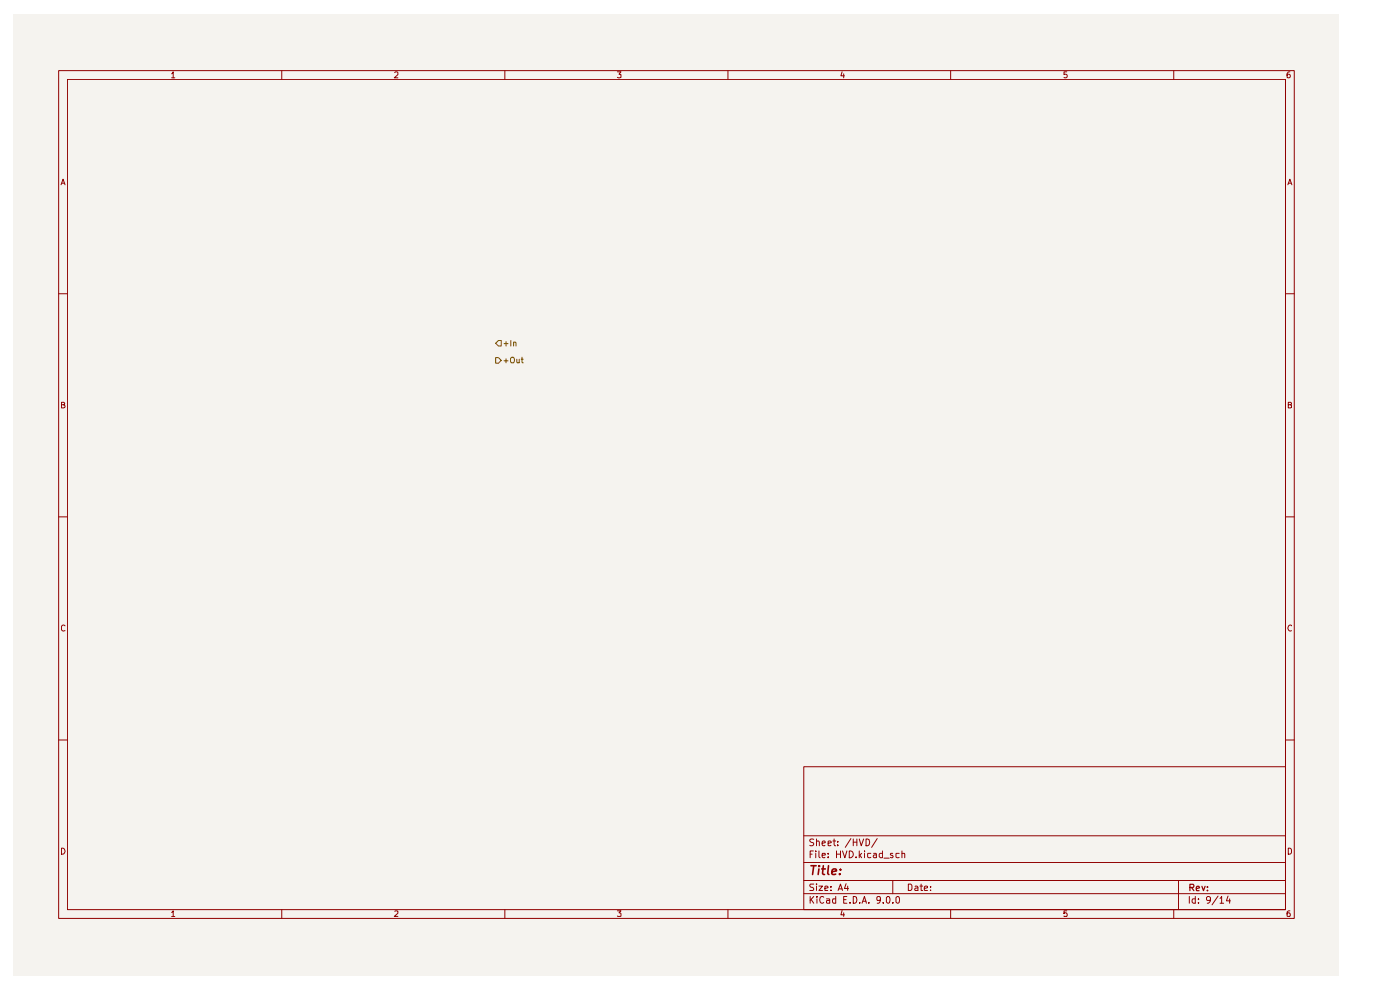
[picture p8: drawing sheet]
<svg xmlns="http://www.w3.org/2000/svg" width="297mm" height="210mm" viewBox="0 0 297 210" stroke-linecap="round" stroke-linejoin="round" font-family="sans-serif">
<path d="M2.9 3h281.2v203.8h-281.2z" fill="#f5f3ef"/>
<g fill="none" stroke="#900000" stroke-width=".21">
<path d="M12.4 15h262.2v179.8h-262.2zM14.3 16.8h258.4v176.2h-258.4zM36.4 15.7l.3-.5v1.3M36.4 16.5h.7M59.8 15v1.8M83.7 15.4l.2-.2h.3l.2 .2v.4l-.8 .7h.8M107.1 15v1.8M131 15.2h.7l-.4 .5 .4 .1v.6h-.7M154.4 15v1.8M178.6 15.2l-.2 .9h.8M179 15.7v.8M201.7 15v1.8"/>
<path d="M226.3 15.2h-.6v.6l.4-.1 .3 .3-.1 .4h-.6M249 15v1.8M273.6 15.2l-.4 .1-.2 .3v.8h.6v-.6l-.4-.1-.2 .3M13 39.2l.4-1.2 .4 1.2M13.1 38.9h.6M273.2 39.2l.4-1.2 .5 1.2M273.3 38.9h.6M12.4 62.3h1.9M272.7 62.3h1.9M13 85.8h.5l.2-.3-.2-.2h-.5v1.2h.5l.3-.4-.3-.3M273.3 85.8h.5l.2-.3-.2-.2h-.5v1.2h.5l.2-.1v-.4l-.3-.2M12.4 109.6h1.9"/>
<path d="M272.7 109.6h1.9M13.8 132.8l-.4-.2-.4 .3 .1 .8 .3 .2 .4-.1M274 132.8l-.2-.2a.6 .6 0 0 0-.6 .7 .6 .6 0 0 0 .8 .5M12.4 157h1.9M272.7 157h1.9M13 179.9a.65 .65 0 0 1 .8 .6 .65 .65 0 0 1-.8 .7zM170.5 162.6h102.2v30.4h-102.2zM170.5 177.3h102.2M172.6 178.1h-.7l-.1 .3 .2 .2 .5 .1 .1 .4-.3 .3-.5-.1M173.2 178.6l.2-.2 .3 .1 .1 .9M173.2 178v1.4M174.4 178.9l.7-.2-.2-.3-.4 .1-.1 .7 .3 .2 .3-.1"/>
<path d="M175.7 178.9l.7-.2-.1-.2h-.6v.8h.6M176.7 178.4h.6M177 178v1.2l.3 .2M177.7 179.2v.2M177.7 178.5v.1M180.5 177.9l-1.2 1.8M181 178v1.4M181 178.6h.8M181.8 178v1.4M182.3 178l.4 1.4 .5-1.4M183.7 178h.4a.76 .76 0 0 1 .4 .8 .76 .76 0 0 1-.8 .6zM186.1 177.9l-1.2 1.8"/>
<path d="M273.3 179.9l.5 .1 .2 .3v.5l-.4 .4h-.3zM36.4 193.5l.3-.3v1.2M36.4 194.4h.7M59.8 193v1.8M83.7 193.3h.7v.4l-.8 .7h.8M107.1 193v1.8M131 193.2h.7l-.4 .4 .4 .2v.5h-.7M154.4 193v1.8M170.5 189.6h102.2M170.5 186.8h102.2M170.5 183h102.2M171.9 190.2v1.4"/>
<path d="M171.9 181.2h.4M172 190.8l.6 .8M172.5 180.5h-.6v1.4M172.6 187.5l-.7 .1v.4l.6 .3 .1 .3-.1 .3h-.7M172.6 190.2l-.7 .8M173.1 180.5v.2M173.1 181v.9M173.2 187.5v.1M173.2 188v.9M173.3 190.2v.1M173.3 190.7v.9M173.7 188h.8l-.8 .9h.8"/>
<path d="M173.7 180.5v1.2l.3 .2M174.4 181.4h.7l-.1-.4h-.5l-.1 .2 .1 .7h.5M174.7 190.3l-.4-.1a.7 .7 0 0 0-.4 .8 .7 .7 0 0 0 .8 .5v-.1M175 188.5l.7-.2-.1-.3h-.6v.9h.6M175.3 190.7h.6l.1 .9M175.7 181.8v.1M175.7 181v.2M176 191l-.7 .1v.4h.7M176.3 188.8v.1M176.3 188v.2M177.3 190.7h-.6l-.1 .2 .1 .6h.6M177.3 190.2v1.4"/>
<path d="M177.5 181.2h.8M177.5 180.5v1.4M177.8 188.9l.5-1.4 .4 1.4M178 188.5h.6M178.3 180.5v1.4M178.6 193.1l-.2 1h.8M178.7 180.5l.5 1.4 .5-1.4M179 193.6v.8M179 190.8h.5M179.5 187.4l-.3 1.1h.8M179.7 190.2h-.7v1.4h.7M179.8 188v.9"/>
<path d="M180.2 180.5a.73 .73 0 0 1 .8 .7 .73 .73 0 0 1-.8 .7zM180.3 191.4v.2M181 190.2h.4a.75 .75 0 0 1 .4 .8 .75 .75 0 0 1-.8 .6zM181.6 181.8v.1M182.3 180.5v1.4M182.4 191.4v.2M182.4 181.4l.4 .5M182.8 181l-.5 .5M182.9 191.6l.5-1.4 .4 1.4M183 191.2h.7M183.4 180.5v.2M183.4 181v.9"/>
<path d="M184.3 191.4v.2M184.7 181l-.6 .1v.7l.2 .1h.4M185.3 181h.5l.1 .9M185.9 181.4h-.5l-.2 .2 .2 .3h.5M186.8 190.8l-.1 .2h-.6l-.1-.2v-.4l.3-.2h.4l.1 .2a1.19 1.19 0 0 1-.4 1.2h-.3M187.2 181h-.5l-.2 .3v.4l.3 .2h.4M187.2 180.5v1.4M187.4 191.4v.2M187.5 182h1.1M188 190.4l.4-.2a.8 .8 0 0 1 .4 .7 .8 .8 0 0 1-.4 .7l-.4-.3zM189.4 191.4v.2M189.4 181h-.4l-.1 .2 .2 .2 .3 .1v.4h-.5"/>
<path d="M189.4 186.8v2.8M190.1 190.4l.3-.2a.8 .8 0 0 1 .5 .7 .8 .8 0 0 1-.5 .7l-.3-.3zM190.8 181l-.7 .1v.7l.2 .1h.5M191.3 181.1l.6-.1v.9M191.3 180.5v1.4M192.7 187.5h.5l.3 .4v.6l-.3 .4h-.5zM194.1 188h.4l.2 .2v.7h-.6v-.4l.6-.2M195.2 188h.5M195.4 187.5v1.4h.3M196.1 188.5l.7-.2v-.3h-.5l-.2 .2 .1 .7h.6M197.4 188.8v.1M197.4 188v.2"/>
<path d="M201.7 193v1.8M226.3 193.2h-.6v.6l.2-.2 .4 .1v.7l-.6-.1M249 193v1.8M250 186.8v6.2M252.3 190.2v1.4M253.6 190.7h-.5l-.2 .2v.4l.2 .3 .5-.1M253.6 190.2v1.4M254.3 191.4v.2M254.3 190.7v.1M256.8 190.8l-.2 .2h-.5l-.2-.6 .3-.2 .6 .2-.1 .9-.3 .3h-.3M258.4 190.1l-1.3 1.8M258.8 190.6l.4-.4v1.4"/>
<path d="M258.8 191.6h.8M260.5 190.1l-.3 1h.8M260.9 190.7v.9M273.6 193.2l-.6 .3v.8l.6 .1v-.7l-.4-.1-.2 .3"/>
</g>
<path d="M252.4 188.3h.7l.2-.3-.1-.3-.8-.1v1.3M252.8 188.3l.5 .6M253.8 188.5l.7-.2-.2-.3-.4 .1-.1 .7 .1 .1h.5M255 188l.3 .9 .3-.9M256.2 188.8v.1M256.2 188.1v.2" fill="none" stroke="#900000" stroke-width=".25"/>
<path d="M172 183.6h1.1M172.6 183.6l-.2 1.9M173.7 184.3l-.1 1.2M173.8 183.6l-.1 .2 .2-.1-.1-.1-.1 .2M174.3 184.3h.8M174.7 183.6l-.2 1.6 .4 .3M175.8 183.6l-.2 1.6 .2 .3M176.5 184.9l1-.2-.1-.3a.6 .6 0 0 0-.9 .2v.8h.8M178.1 185.3v.2M178.3 184.4v.2" fill="none" stroke="#900000" stroke-width=".34"/>
<path d="M105.2 75.9h.5l.6 .6-.6 .5h-.5z" fill="#f5f3ef"/>
<path d="M105.2 75.9h.5l.6 .6-.6 .5h-.5zM106.9 76.5h.9M107.4 76.1v.9M108.4 75.9l.5-.1a.86 .86 0 0 1 .1 1.2h-.5l-.2-.4zM109.6 76.2l.1 .8 .4-.1M110.1 76.2v.8M110.6 76.2h.4M110.7 75.8v1l.3 .2" fill="none" stroke="#765500" stroke-width=".21"/>
<path d="M105.2 72.8l.5-.6h.6v1.2h-.6z" fill="#f5f3ef"/>
<path d="M105.7 72.2h.6v1.2h-.6l-.5-.6zM106.9 72.9h.9M107.4 72.5v.9M108.4 72.2v1.2M109 72.7l.1-.1 .4 .1v.7M109 72.6v.8" fill="none" stroke="#765500" stroke-width=".21"/>
</svg>
